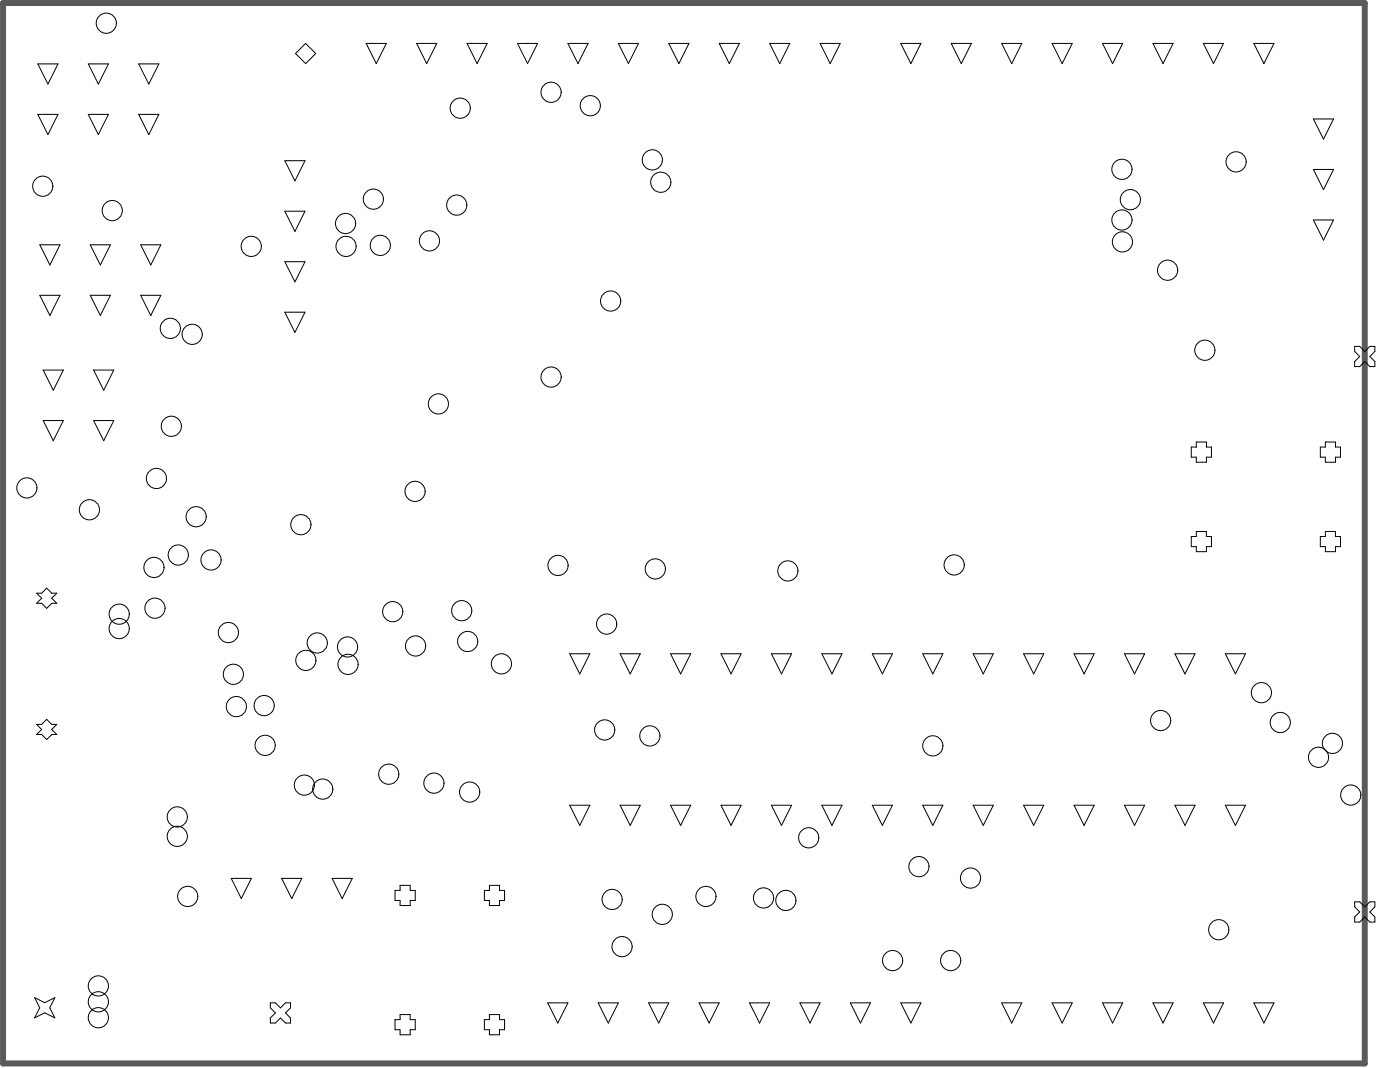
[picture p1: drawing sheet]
<svg xmlns="http://www.w3.org/2000/svg" width="235mm" height="179mm" viewBox="0 0 235 179" stroke-linecap="round" stroke-linejoin="round" font-family="sans-serif">
<path d="M.5 .5h228.2v177.6h-228.2z" fill="none" stroke="#5a5a5a" stroke-width="1"/>
<g fill="none" stroke="#000" stroke-width=".17">
<path d="M6.3 10.7h3.4l-1.7 3.4zM6.3 19.2h3.4l-1.7 3.3zM14.8 10.7h3.4l-1.7 3.4zM14.8 19.2h3.4l-1.7 3.3zM23.2 10.7h3.4l-1.7 3.4zM23.2 19.2h3.4l-1.7 3.3zM51.2 7.3l1.7 1.7-1.7 1.7-1.7-1.7zM61.4 7.3h3.3l-1.7 3.4zM69.8 7.3h3.4l-1.7 3.4zM78.3 7.3h3.3l-1.6 3.4zM86.7 7.3h3.4l-1.7 3.4zM95.2 7.3h3.3l-1.6 3.4z"/>
<path d="M103.6 7.3h3.4l-1.7 3.4zM112.1 7.3h3.3l-1.6 3.4zM120.5 7.3h3.4l-1.7 3.4zM129 7.3h3.3l-1.6 3.4zM137.4 7.3h3.4l-1.7 3.4zM150.9 7.3h3.4l-1.7 3.4zM159.4 7.3h3.4l-1.7 3.4zM167.8 7.3h3.4l-1.7 3.4zM176.3 7.3h3.4l-1.7 3.4zM184.7 7.3h3.4l-1.7 3.4zM193.2 7.3h3.4l-1.7 3.4zM201.7 7.3h3.3l-1.7 3.4z"/>
<path d="M210.1 7.3h3.4l-1.7 3.4zM220.1 19.9h3.4l-1.7 3.4zM47.7 35.4h3.4l-1.7 3.4zM47.7 26.9h3.4l-1.7 3.4zM220.1 36.8h3.4l-1.7 3.4zM220.1 28.4h3.4l-1.7 3.4zM6.7 49.5h3.4l-1.7 3.3zM6.7 41h3.4l-1.7 3.4zM15.1 49.5h3.4l-1.7 3.3zM15.1 41h3.4l-1.7 3.4zM23.6 49.5h3.4l-1.7 3.3zM23.6 41h3.4l-1.7 3.4z"/>
<path d="M47.7 43.8h3.4l-1.7 3.4zM47.7 52.3h3.4l-1.7 3.4zM227 58h.8l.9 .9 .8-.9h.9v.9l-.9 .8 .9 .8v.9h-.9l-.8-.9-.9 .9h-.8v-.9l.8-.8-.8-.8zM7.2 70.4h3.4l-1.7 3.4zM7.2 62h3.4l-1.7 3.4zM15.7 70.4h3.4l-1.7 3.4zM15.7 62h3.4l-1.7 3.4zM200.5 74h1.7v.9h.8v1.7h-.8v.8h-1.7v-.8h-.9v-1.7h.9zM222.1 74h1.7v.9h.8v1.7h-.8v.8h-1.7v-.8h-.9v-1.7h.9zM6.1 99.3h.9l.8-.8 .9 .8h.8l-.8 .9 .8 .8h-.8l-.9 .9-.8-.9h-.9l.9-.8zM200.5 89h1.7v.9h.8v1.6h-.8v.9h-1.7v-.9h-.9v-1.6h.9zM222.1 89h1.7v.9h.8v1.6h-.8v.9h-1.7v-.9h-.9v-1.6h.9z"/>
<path d="M95.5 109.5h3.3l-1.6 3.4zM103.9 109.5h3.4l-1.7 3.4zM112.4 109.5h3.3l-1.6 3.4zM120.8 109.5h3.4l-1.7 3.4zM129.3 109.5h3.3l-1.6 3.4zM137.7 109.5h3.4l-1.7 3.4zM146.2 109.5h3.3l-1.6 3.4zM154.6 109.5h3.4l-1.7 3.4zM163.1 109.5h3.4l-1.7 3.4zM171.5 109.5h3.4l-1.7 3.4zM180 109.5h3.4l-1.7 3.4zM188.4 109.5h3.4l-1.7 3.4z"/>
<path d="M196.9 109.5h3.4l-1.7 3.4zM205.3 109.5h3.4l-1.7 3.4zM6.1 121.3h.9l.8-.8 .9 .8h.8l-.8 .9 .8 .8h-.8l-.9 .9-.8-.9h-.9l.9-.8zM95.5 134.9h3.3l-1.6 3.3zM103.9 134.9h3.4l-1.7 3.3zM112.4 134.9h3.3l-1.6 3.3zM120.8 134.9h3.4l-1.7 3.3zM129.3 134.9h3.3l-1.6 3.3zM137.7 134.9h3.4l-1.7 3.3zM146.2 134.9h3.3l-1.6 3.3zM154.6 134.9h3.4l-1.7 3.3zM163.1 134.9h3.4l-1.7 3.3z"/>
<path d="M171.5 134.9h3.4l-1.7 3.3zM180 134.9h3.4l-1.7 3.3zM188.4 134.9h3.4l-1.7 3.3zM196.9 134.9h3.4l-1.7 3.3zM205.3 134.9h3.4l-1.7 3.3zM38.7 147.1h3.4l-1.7 3.4zM47.2 147.1h3.4l-1.7 3.4zM55.6 147.1h3.4l-1.7 3.4zM67 148.3h1.7v.8h.9v1.7h-.9v.9h-1.7v-.9h-.8v-1.7h.8zM82 148.3h1.7v.8h.8v1.7h-.8v.9h-1.7v-.9h-.8v-1.7h.8zM227 151h.8l.9 .9 .8-.9h.9v.9l-.9 .8 .9 .9v.8h-.9l-.8-.8-.9 .8h-.8v-.8l.8-.9-.8-.8zM5.8 167.1l1.7 .8 1.7-.8-.9 1.7 .9 1.7-1.7-.9-1.7 .9 .9-1.7z"/>
<path d="M45.3 167.9h.8l.9 .9 .8-.9h.9v.9l-.9 .8 .9 .9v.8h-.9l-.8-.8-.9 .8h-.8v-.8l.8-.9-.8-.8zM67 169.9h1.7v.9h.9v1.6h-.9v.9h-1.7v-.9h-.8v-1.6h.8zM82 169.9h1.7v.9h.8v1.6h-.8v.9h-1.7v-.9h-.8v-1.6h.8zM91.8 167.9h3.4l-1.7 3.4zM100.2 167.9h3.4l-1.7 3.4zM108.7 167.9h3.4l-1.7 3.4zM117.1 167.9h3.4l-1.7 3.4zM125.6 167.9h3.4l-1.7 3.4zM134 167.9h3.4l-1.7 3.4zM142.5 167.9h3.4l-1.7 3.4zM150.9 167.9h3.4l-1.7 3.4zM167.8 167.9h3.4l-1.7 3.4z"/>
<path d="M176.3 167.9h3.4l-1.7 3.4zM184.7 167.9h3.4l-1.7 3.4zM193.2 167.9h3.4l-1.7 3.4zM201.7 167.9h3.3l-1.7 3.4zM210.1 167.9h3.4l-1.7 3.4z"/>
<circle cx="17.8" cy="3.9" r="1.69"/>
<circle cx="77.1" cy="18.1" r="1.69"/>
<circle cx="92.3" cy="15.5" r="1.69"/>
<circle cx="98.9" cy="17.7" r="1.69"/>
<circle cx="7.2" cy="31.2" r="1.69"/>
<circle cx="18.8" cy="35.3" r="1.69"/>
<circle cx="57.9" cy="37.4" r="1.69"/>
<circle cx="62.6" cy="33.3" r="1.69"/>
<circle cx="76.5" cy="34.3" r="1.69"/>
<circle cx="109.3" cy="26.8" r="1.69"/>
<circle cx="110.7" cy="30.5" r="1.69"/>
<circle cx="188" cy="28.4" r="1.69"/>
<circle cx="188" cy="36.8" r="1.69"/>
<circle cx="189.4" cy="33.4" r="1.69"/>
<circle cx="207.1" cy="27.1" r="1.69"/>
<circle cx="28.5" cy="55" r="1.69"/>
<circle cx="32.2" cy="56" r="1.69"/>
<circle cx="42.1" cy="41.3" r="1.69"/>
<circle cx="58" cy="41.3" r="1.69"/>
<circle cx="63.7" cy="41.1" r="1.69"/>
<circle cx="72" cy="40.3" r="1.69"/>
<circle cx="102.3" cy="50.4" r="1.69"/>
<circle cx="188.1" cy="40.5" r="1.69"/>
<circle cx="195.7" cy="45.3" r="1.69"/>
<circle cx="201.9" cy="58.7" r="1.69"/>
<circle cx="28.7" cy="71.4" r="1.69"/>
<circle cx="73.5" cy="67.6" r="1.69"/>
<circle cx="92.3" cy="63.1" r="1.69"/>
<circle cx="4.5" cy="81.7" r="1.69"/>
<circle cx="15" cy="85.4" r="1.69"/>
<circle cx="25.8" cy="95" r="1.69"/>
<circle cx="26.2" cy="80.1" r="1.69"/>
<circle cx="29.9" cy="92.9" r="1.69"/>
<circle cx="32.9" cy="86.5" r="1.69"/>
<circle cx="35.4" cy="93.8" r="1.69"/>
<circle cx="50.4" cy="87.9" r="1.69"/>
<circle cx="69.5" cy="82.3" r="1.69"/>
<circle cx="93.5" cy="94.7" r="1.69"/>
<circle cx="109.8" cy="95.3" r="1.69"/>
<circle cx="132" cy="95.6" r="1.69"/>
<circle cx="159.9" cy="94.6" r="1.69"/>
<circle cx="20" cy="105.3" r="1.69"/>
<circle cx="20" cy="102.9" r="1.69"/>
<circle cx="26" cy="101.9" r="1.69"/>
<circle cx="38.3" cy="105.9" r="1.69"/>
<circle cx="39.1" cy="112.9" r="1.69"/>
<circle cx="39.6" cy="118.3" r="1.69"/>
<circle cx="44.3" cy="118.2" r="1.69"/>
<circle cx="51.2" cy="110.6" r="1.69"/>
<circle cx="53.2" cy="107.7" r="1.69"/>
<circle cx="58.2" cy="108.3" r="1.69"/>
<circle cx="58.3" cy="111.3" r="1.69"/>
<circle cx="65.8" cy="102.4" r="1.69"/>
<circle cx="69.6" cy="108.2" r="1.69"/>
<circle cx="77.4" cy="102.3" r="1.69"/>
<circle cx="78.4" cy="107.4" r="1.69"/>
<circle cx="84" cy="111.2" r="1.69"/>
<circle cx="101.7" cy="104.5" r="1.69"/>
<circle cx="211.4" cy="116" r="1.69"/>
<circle cx="29.7" cy="136.8" r="1.69"/>
<circle cx="44.4" cy="124.8" r="1.69"/>
<circle cx="51" cy="131.5" r="1.69"/>
<circle cx="54.1" cy="132.2" r="1.69"/>
<circle cx="65.1" cy="129.7" r="1.69"/>
<circle cx="72.7" cy="131.2" r="1.69"/>
<circle cx="78.7" cy="132.6" r="1.69"/>
<circle cx="101.3" cy="122.2" r="1.69"/>
<circle cx="108.9" cy="123.2" r="1.69"/>
<circle cx="156.3" cy="124.9" r="1.69"/>
<circle cx="194.5" cy="120.7" r="1.69"/>
<circle cx="214.5" cy="121" r="1.69"/>
<circle cx="220.9" cy="126.8" r="1.69"/>
<circle cx="223.3" cy="124.5" r="1.69"/>
<circle cx="226.3" cy="133.1" r="1.69"/>
<circle cx="29.7" cy="140.1" r="1.69"/>
<circle cx="31.5" cy="150.1" r="1.69"/>
<circle cx="102.6" cy="150.6" r="1.69"/>
<circle cx="104.2" cy="158.5" r="1.69"/>
<circle cx="111" cy="153.1" r="1.69"/>
<circle cx="118.3" cy="150.1" r="1.69"/>
<circle cx="127.9" cy="150.4" r="1.69"/>
<circle cx="131.7" cy="150.8" r="1.69"/>
<circle cx="135.5" cy="140.3" r="1.69"/>
<circle cx="154" cy="145.1" r="1.69"/>
<circle cx="162.6" cy="147" r="1.69"/>
<circle cx="204.2" cy="155.7" r="1.69"/>
<circle cx="16.5" cy="167.8" r="1.69"/>
<circle cx="16.5" cy="170.4" r="1.69"/>
<circle cx="16.5" cy="165.1" r="1.69"/>
<circle cx="149.6" cy="160.9" r="1.69"/>
<circle cx="159.3" cy="160.9" r="1.69"/>
</g>
</svg>
